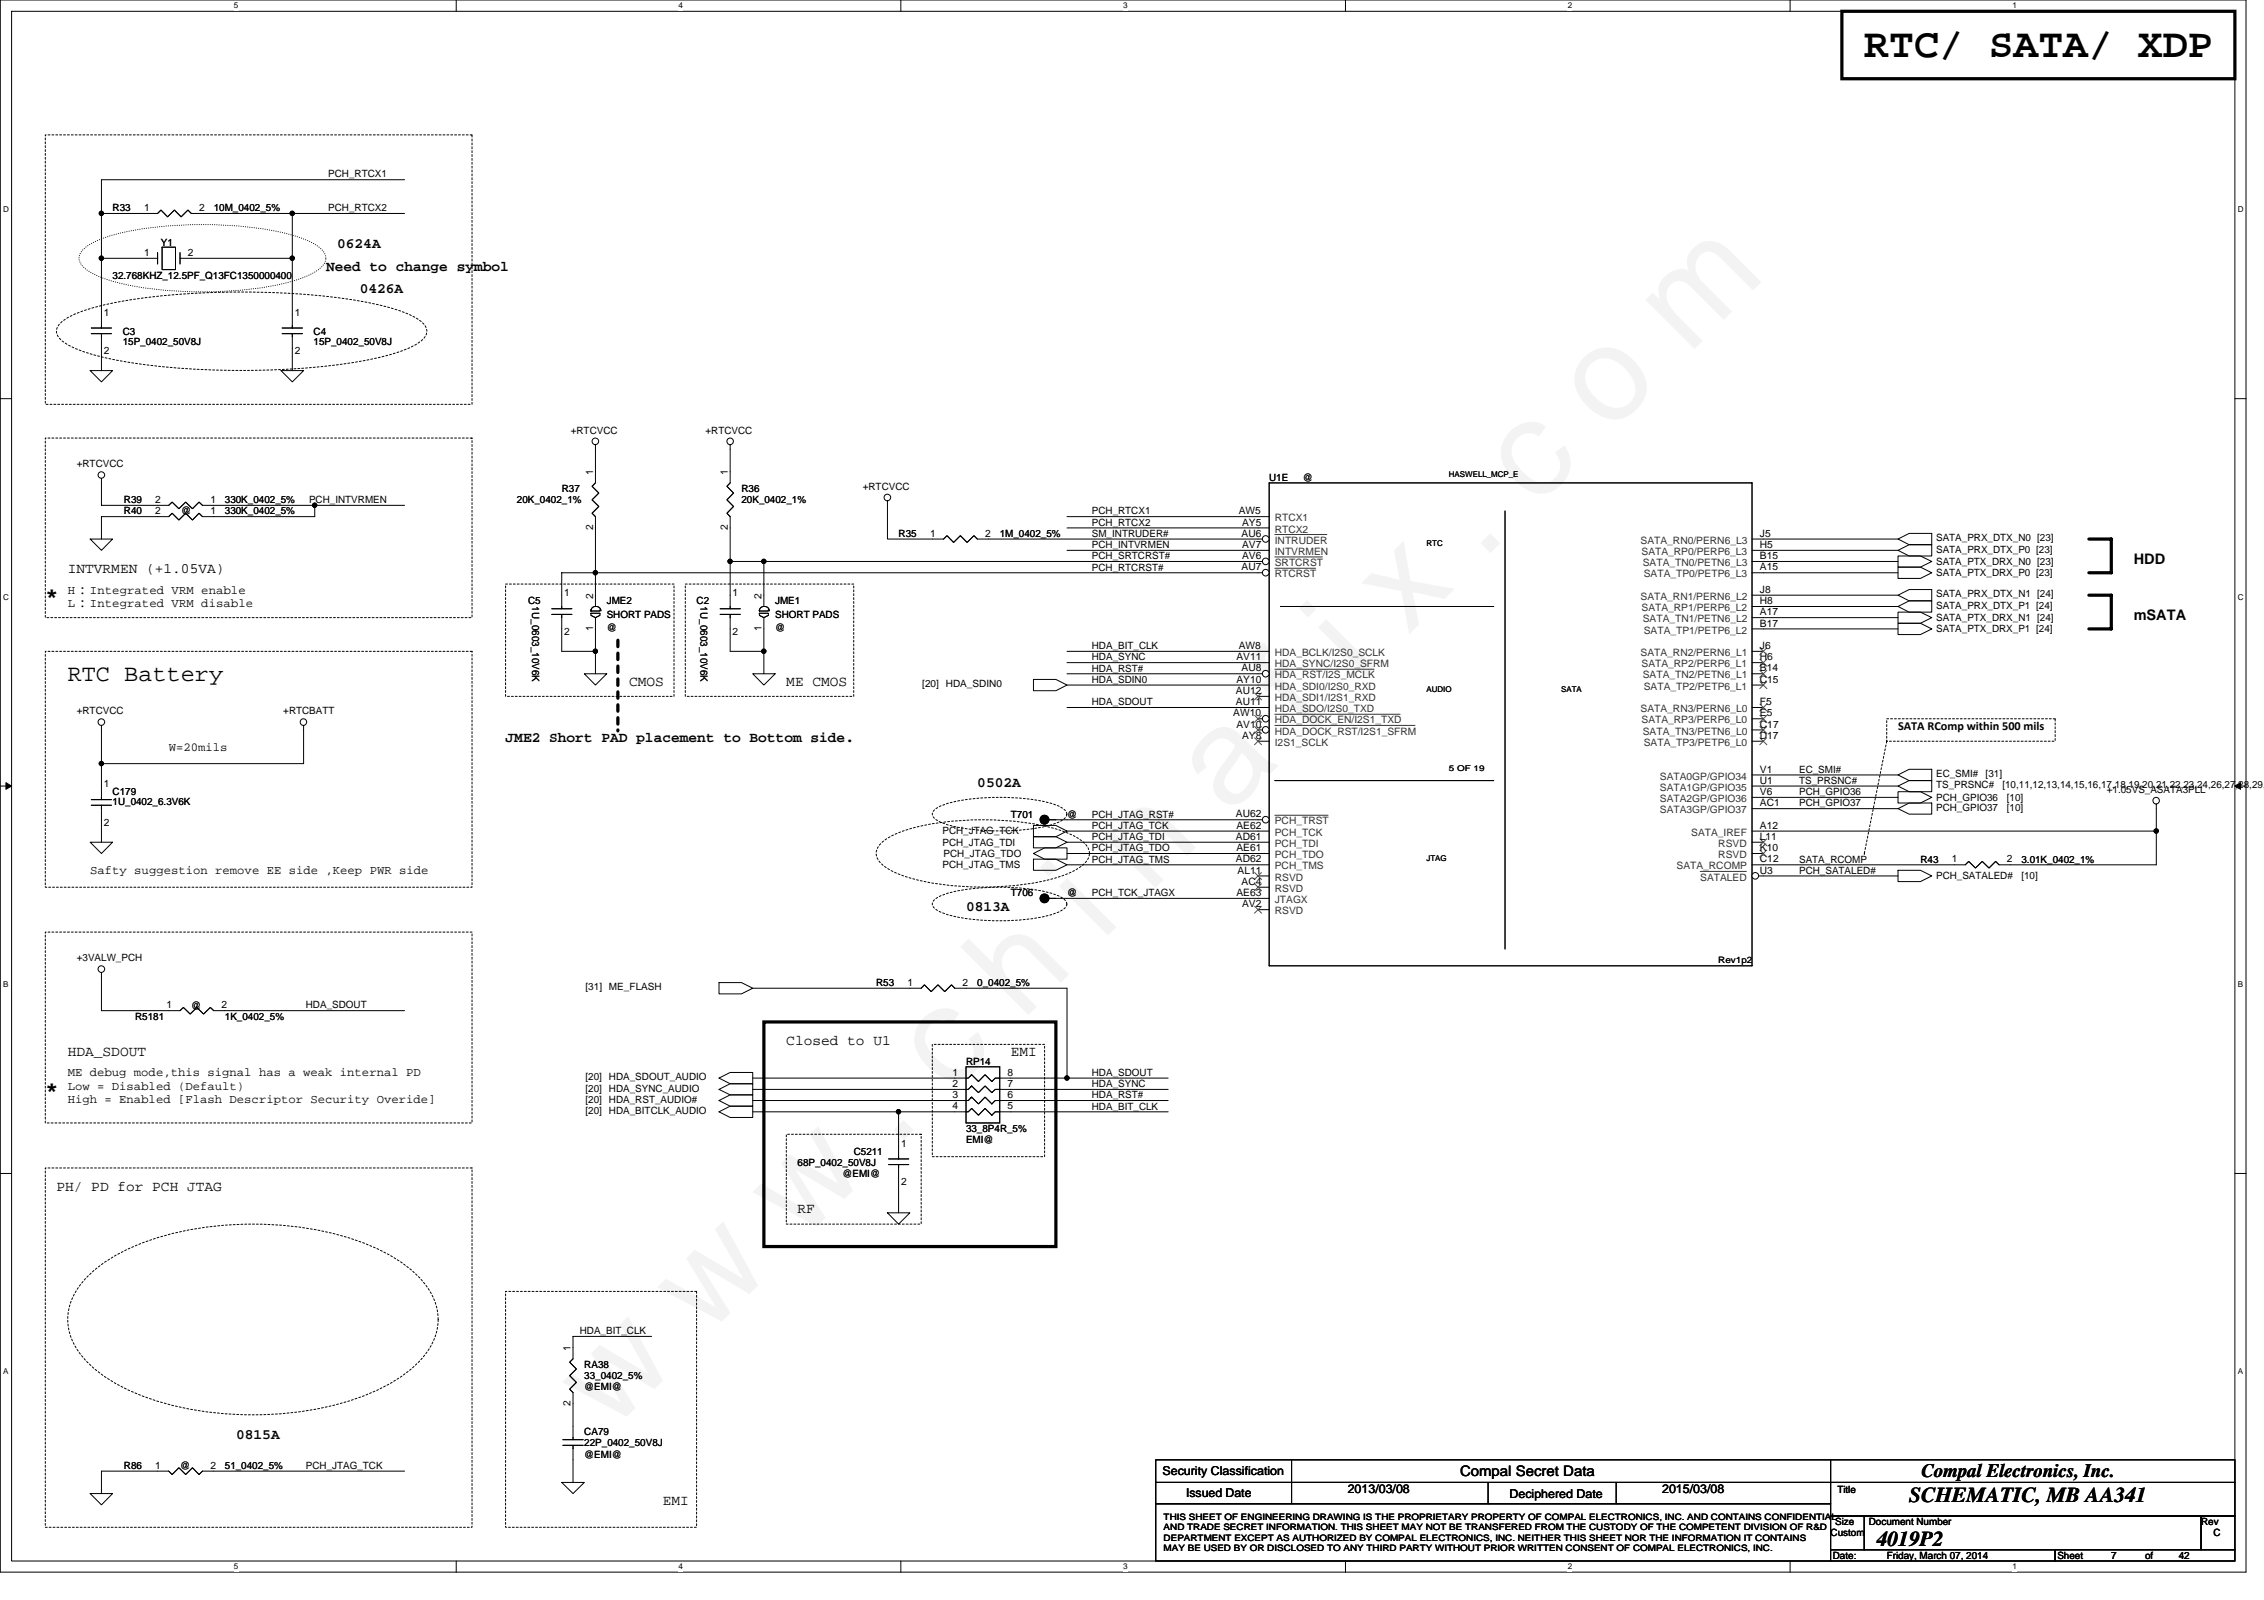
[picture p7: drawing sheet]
<svg xmlns="http://www.w3.org/2000/svg" width="297mm" height="210mm" viewBox="0 0 297 210" stroke-linecap="round" stroke-linejoin="round" font-family="sans-serif">
<defs><g id="words">
<text font-size="17.6" x="80.1" y="188" transform="rotate(-45 80.1 188)">w w w . c h i n a f i x . c o m</text>
<text font-size="5.4" x="244.6" y="7.5">RTC/ SATA/ XDP</text>
<text font-size="3.1" x="8.9" y="89.4">RTC Battery</text>
<g font-size="2.9">
<text x="5.9" y="79.1">*</text>
<text x="5.9" y="143.9">*</text>
</g>
<g font-size="2.8">
<text x="250.5" y="197">SCHEMATIC, MB AA341</text>
<text x="246.2" y="202.9">4019P2</text>
</g>
<text font-size="2.5" x="252.1" y="193.8">Compal Electronics, Inc.</text>
<g font-size="1.9">
<text x="42.8" y="35.5">Need to change symbol</text>
<text x="44.2" y="32.6">0624A</text>
<text x="47.2" y="38.4">0426A</text>
<text x="8.9" y="75.2">INTVRMEN (+1.05VA)</text>
<text x="279.9" y="74">HDD</text>
<text x="279.9" y="81.3">mSATA</text>
<text x="82.5" y="89.9">CMOS</text>
<text x="103.2" y="89.9">ME CMOS</text>
<text x="66.3" y="97.4">JME2 Short PAD placement to Bottom side.</text>
<text x="128.2" y="103.3">0502A</text>
<text x="126.7" y="119.5">0813A</text>
<text x="103.2" y="137.1">Closed to U1</text>
<text x="8.9" y="138.6">HDA_SDOUT</text>
<text x="132.6" y="138.6">EMI</text>
<text x="7.4" y="156.2">PH/ PD for PCH JTAG</text>
<text x="104.6" y="159.2">RF</text>
<text x="31" y="188.7">0815A</text>
<text x="87" y="197.5">EMI</text>
<text x="191.6" y="193.7">Compal Secret Data</text>
</g>
<g font-size="1.6">
<text x="8.9" y="77.9">H：Integrated VRM enable</text>
<text x="8.9" y="79.6">L：Integrated VRM disable</text>
<text x="249" y="95.8">SATA RComp within 500 mils</text>
<text x="22.1" y="98.5">W=20mils</text>
<text x="11.8" y="114.7">Safty suggestion remove EE side ,Keep PWR side</text>
<text x="8.9" y="141.2">ME debug mode,this signal has a weak internal PD</text>
<text x="8.9" y="142.9">Low = Disabled (Default)</text>
<text x="8.9" y="144.7">High = Enabled [Flash Descriptor Security Overide]</text>
<text x="152.5" y="193.5">Security Classification</text>
<text x="155.6" y="196.3">Issued Date</text>
<text x="176.8" y="195.9">2013/03/08</text>
<text x="198.1" y="196.5">Deciphered Date</text>
<text x="218.1" y="195.9">2015/03/08</text>
</g>
<g font-size="1.3">
<text x="43.1" y="23.3">PCH_RTCX1</text>
<text x="14.8" y="27.7">R33</text>
<text x="18.9" y="27.7">1</text>
<text x="26.1" y="27.7">2</text>
<text x="28" y="27.7">10M_0402_5%</text>
<text x="43.1" y="27.7">PCH_RTCX2</text>
<text x="18.9" y="33.6">1</text>
<text x="21.1" y="32.3">Y1</text>
<text x="24.7" y="33.6">2</text>
<text x="13.6" y="41.4">1</text>
<text x="14.8" y="36.6">32.768KHZ_12.5PF_Q13FC1350000400</text>
<text x="38.7" y="41.4">1</text>
<text x="13.6" y="46.4">2</text>
<text x="16.1" y="43.9">C3</text>
<text x="16.1" y="45.2">15P_0402_50V8J</text>
<text x="38.7" y="46.4">2</text>
<text x="41.1" y="43.9">C4</text>
<text x="41.1" y="45.2">15P_0402_50V8J</text>
<text x="74.9" y="56.9">+RTCVCC</text>
<text x="92.6" y="56.9">+RTCVCC</text>
<text x="10.1" y="61.3">+RTCVCC</text>
<text x="20.4" y="66">2</text>
<text x="27.6" y="66">1</text>
<text x="40.6" y="66">PCH_INTVRMEN</text>
<text x="73.7" y="64.5">R37</text>
<text x="77.8" y="62.3" transform="rotate(-90 77.8 62.3)">1</text>
<text x="95.5" y="62.3" transform="rotate(-90 95.5 62.3)">1</text>
<text x="97.3" y="64.5">R36</text>
<text x="113.2" y="64.2">+RTCVCC</text>
<text x="166.5" y="63.1">U1E</text>
<text x="170.9" y="63.1">@</text>
<text x="16.3" y="67.5">R40</text>
<text x="16.3" y="66">R39</text>
<text x="20.4" y="67.5">2</text>
<text x="23.8" y="67.5">@</text>
<text x="27.6" y="67.5">1</text>
<text x="29.5" y="67.5">330K_0402_5%</text>
<text x="29.5" y="66">330K_0402_5%</text>
<text x="67.8" y="66">20K_0402_1%</text>
<text x="77.8" y="69.6" transform="rotate(-90 77.8 69.6)">2</text>
<text x="95.5" y="69.6" transform="rotate(-90 95.5 69.6)">2</text>
<text x="97.3" y="66">20K_0402_1%</text>
<text x="117.9" y="70.4">R35</text>
<text x="122" y="70.4">1</text>
<text x="129.3" y="70.4">2</text>
<text x="131.2" y="70.4">1M_0402_5%</text>
<text x="143.3" y="69">PCH_RTCX2</text>
<text x="143.3" y="67.5">PCH_RTCX1</text>
<text x="143.3" y="70.4">SM_INTRUDER#</text>
<text x="143.3" y="71.9">PCH_INTVRMEN</text>
<text x="162.5" y="67.5">AW5</text>
<text x="162.9" y="70.4">AU6</text>
<text x="163" y="71.9">AV7</text>
<text x="163" y="68.9">AY5</text>
<text x="230.9" y="71.9">H5</text>
<text x="230.9" y="70.4">J5</text>
<text x="254" y="71">SATA_PRX_DTX_N0 [23]</text>
<text x="143.3" y="73.4">PCH_SRTCRST#</text>
<text x="143.3" y="74.8">PCH_RTCRST#</text>
<text x="162.9" y="74.8">AU7</text>
<text x="163" y="73.3">AV6</text>
<text x="230.9" y="74.8">A15</text>
<text x="230.9" y="73.3">B15</text>
<text x="230.9" y="77.8">J8</text>
<text x="254" y="72.5">SATA_PRX_DTX_P0 [23]</text>
<text x="254" y="74.1">SATA_PTX_DRX_N0 [23]</text>
<text x="254" y="75.6">SATA_PTX_DRX_P0 [23]</text>
<text x="69.3" y="79.3">C5</text>
<text x="69.8" y="79.6" transform="rotate(90 69.8 79.6)">1U_0603_10V6K</text>
<text x="74" y="78.2">1</text>
<text x="74" y="83.3">2</text>
<text x="77.8" y="82.8" transform="rotate(-90 77.8 82.8)">1</text>
<text x="77.8" y="78.5" transform="rotate(-90 77.8 78.5)">2</text>
<text x="79.6" y="79.3">JME2</text>
<text x="79.6" y="81">SHORT PADS</text>
<text x="79.6" y="82.8">@</text>
<text x="91.4" y="79.3">C2</text>
<text x="91.9" y="79.6" transform="rotate(90 91.9 79.6)">1U_0603_10V6K</text>
<text x="96.1" y="78.2">1</text>
<text x="96.1" y="83.3">2</text>
<text x="99.9" y="82.8" transform="rotate(-90 99.9 82.8)">1</text>
<text x="99.9" y="78.5" transform="rotate(-90 99.9 78.5)">2</text>
<text x="101.7" y="79.3">JME1</text>
<text x="101.7" y="81">SHORT PADS</text>
<text x="101.7" y="82.8">@</text>
<text x="230.9" y="82.2">B17</text>
<text x="230.9" y="79.2">H8</text>
<text x="230.9" y="80.7">A17</text>
<text x="254" y="79.9">SATA_PRX_DTX_P1 [24]</text>
<text x="254" y="81.5">SATA_PTX_DRX_N1 [24]</text>
<text x="254" y="83">SATA_PTX_DRX_P1 [24]</text>
<text x="254" y="78.4">SATA_PRX_DTX_N1 [24]</text>
<text x="143.3" y="85.2">HDA_BIT_CLK</text>
<text x="143.3" y="86.6">HDA_SYNC</text>
<text x="143.3" y="88.1">HDA_RST#</text>
<text x="143.3" y="89.6">HDA_SDIN0</text>
<text x="162.2" y="86.6">AV11</text>
<text x="162.2" y="89.6">AY10</text>
<text x="162.5" y="85.1">AW8</text>
<text x="162.9" y="88.1">AU8</text>
<text x="230.9" y="89.6">C15</text>
<text x="230.9" y="86.6">H6</text>
<text x="230.9" y="88.1">B14</text>
<text x="230.9" y="85.1">J6</text>
<text x="10.1" y="93.7">+RTCVCC</text>
<text x="37.2" y="93.7">+RTCBATT</text>
<text x="121" y="90.2">[20] HDA_SDIN0</text>
<text x="143.3" y="92.5">HDA_SDOUT</text>
<text x="161.8" y="94">AW10</text>
<text x="162.2" y="92.5">AU11</text>
<text x="162.2" y="91">AU12</text>
<text x="162.2" y="95.4">AV10</text>
<text x="230.9" y="94">E5</text>
<text x="230.9" y="95.4">C17</text>
<text x="230.9" y="92.5">F5</text>
<text x="163" y="96.9">AY8</text>
<text x="230.9" y="96.9">D17</text>
<text x="230.9" y="101.3">V1</text>
<text x="236" y="101.4">EC_SMI#</text>
<text x="254" y="102">EC_SMI#</text>
<text x="260.5" y="102">[31]</text>
<text x="13.6" y="103.3">1</text>
<text x="14.8" y="104.3">C179</text>
<text x="14.8" y="105.6">1U_0402_6.3V6K</text>
<text x="132.6" y="107.3">T701</text>
<text x="140" y="107.3">@</text>
<text x="143.3" y="107.3">PCH_JTAG_RST#</text>
<text x="162.2" y="107.2">AU62</text>
<text x="230.9" y="102.8">U1</text>
<text x="230.9" y="104.3">V6</text>
<text x="230.9" y="105.8">AC1</text>
<text x="236" y="102.8">TS_PRSNC#</text>
<text x="236" y="105.8">PCH_GPIO37</text>
<text x="236" y="104.3">PCH_GPIO36</text>
<text x="254" y="103.4">TS_PRSNC#</text>
<text x="254" y="106.4">PCH_GPIO37</text>
<text x="254" y="105.1">PCH_GPIO36</text>
<text x="262.7" y="103.4">[10,11,12,13,14,15,16,17,18,19,20,21,22,23,24,26,27,28,29,</text>
<text x="263.3" y="106.4">[10]</text>
<text x="263.3" y="105.1">[10]</text>
<text x="276.4" y="104">+1.05VS_ASATA3PLL</text>
<text x="13.6" y="108.3">2</text>
<text x="123.7" y="111">PCH_JTAG_TDI</text>
<text x="123.7" y="113.9">PCH_JTAG_TMS</text>
<text x="123.7" y="109.5">PCH_JTAG_TCK</text>
<text x="123.8" y="112.4">PCH_JTAG_TDO</text>
<text x="143.3" y="108.7">PCH_JTAG_TCK</text>
<text x="143.3" y="110.2">PCH_JTAG_TDI</text>
<text x="143.3" y="111.7">PCH_JTAG_TDO</text>
<text x="143.3" y="113.2">PCH_JTAG_TMS</text>
<text x="162.2" y="110.2">AD61</text>
<text x="162.2" y="113.1">AD62</text>
<text x="162.2" y="108.7">AE62</text>
<text x="162.2" y="111.7">AE61</text>
<text x="230.9" y="113.1">C12</text>
<text x="230.9" y="111.7">K10</text>
<text x="230.9" y="110.2">L11</text>
<text x="230.9" y="108.7">A12</text>
<text x="236" y="113.2">SATA_RCOMP</text>
<text x="252" y="113.2">R43</text>
<text x="256.1" y="113.1">1</text>
<text x="263.3" y="113.1">2</text>
<text x="265.2" y="113.2">3.01K_0402_1%</text>
<text x="132.6" y="117.6">T706</text>
<text x="140" y="117.6">@</text>
<text x="143.3" y="117.6">PCH_TCK_JTAGX</text>
<text x="162.2" y="117.5">AE63</text>
<text x="162.4" y="114.6">AL11</text>
<text x="162.9" y="116.1">AC4</text>
<text x="163" y="119">AV2</text>
<text x="230.9" y="114.6">U3</text>
<text x="236" y="114.6">PCH_SATALED#</text>
<text x="254" y="115.4">PCH_SATALED#</text>
<text x="265.2" y="115.4">[10]</text>
<text x="10.1" y="126.1">+3VALW_PCH</text>
<text x="76.8" y="129.9">[31] ME_FLASH</text>
<text x="115" y="129.4">R53</text>
<text x="119.1" y="129.3">1</text>
<text x="126.3" y="129.3">2</text>
<text x="128.2" y="129.4">0_0402_5%</text>
<text x="17.7" y="133.8">R5181</text>
<text x="21.8" y="132.3">1</text>
<text x="25.1" y="132.3">@</text>
<text x="29.1" y="132.3">2</text>
<text x="29.5" y="133.8">1K_0402_5%</text>
<text x="40.1" y="132.3">HDA_SDOUT</text>
<text x="76.8" y="143.2">[20]</text>
<text x="76.8" y="141.7">[20]</text>
<text x="79.9" y="143.2">HDA_SYNC_AUDIO</text>
<text x="79.9" y="141.7">HDA_SDOUT_AUDIO</text>
<text x="125" y="141.1">1</text>
<text x="125" y="142.6">2</text>
<text x="126.7" y="139.7">RP14</text>
<text x="132.2" y="141.1">8</text>
<text x="132.2" y="142.6">7</text>
<text x="143.3" y="142.6">HDA_SYNC</text>
<text x="143.3" y="141.1">HDA_SDOUT</text>
<text x="76.8" y="146.2">[20]</text>
<text x="76.8" y="144.7">[20]</text>
<text x="79.9" y="146.2">HDA_BITCLK_AUDIO</text>
<text x="79.9" y="144.7">HDA_RST_AUDIO#</text>
<text x="125" y="144.1">3</text>
<text x="125" y="145.5">4</text>
<text x="126.7" y="148.5">33_8P4R_5%</text>
<text x="126.7" y="150">EMI@</text>
<text x="132.2" y="144.1">6</text>
<text x="132.2" y="145.5">5</text>
<text x="143.3" y="145.6">HDA_BIT_CLK</text>
<text x="143.3" y="144.1">HDA_RST#</text>
<text x="104.6" y="152.9">68P_0402_50V8J</text>
<text x="110.5" y="154.4">@EMI@</text>
<text x="112" y="151.5">C5211</text>
<text x="118.2" y="150.4">1</text>
<text x="118.2" y="155.5">2</text>
<text x="74.9" y="177.2" transform="rotate(-90 74.9 177.2)">1</text>
<text x="76.1" y="175">HDA_BIT_CLK</text>
<text x="76.7" y="179.5">RA38</text>
<text x="74.9" y="184.5" transform="rotate(-90 74.9 184.5)">2</text>
<text x="76.7" y="180.9">33_0402_5%</text>
<text x="76.7" y="182.4">@EMI@</text>
<text x="76.7" y="188.3">CA79</text>
<text x="76.7" y="189.8">22P_0402_50V8J</text>
<text x="76.7" y="191.2">@EMI@</text>
<text x="16.3" y="192.7">R86</text>
<text x="20.4" y="192.7">1</text>
<text x="23.6" y="192.7">@</text>
<text x="27.6" y="192.7">2</text>
<text x="29.5" y="192.7">51_0402_5%</text>
<text x="40.1" y="192.7">PCH_JTAG_TCK</text>
<text x="241.1" y="195.8">Title</text>
<text x="240.2" y="201.5">Custom</text>
<text x="240.8" y="200.1">Size</text>
<text x="245.2" y="200.1">Document Number</text>
<text x="288.8" y="200.1">Rev</text>
<text x="290.4" y="201.5">C</text>
<text x="240.5" y="204.5">Date:</text>
<text x="247.5" y="204.5">Friday, March 07, 2014</text>
<text x="269.9" y="204.5">Sheet</text>
<text x="277" y="204.5">7</text>
<text x="281.4" y="204.5">of</text>
<text x="285.9" y="204.5">42</text>
</g>
<g font-size="1.3" fill="#333">
<text x="167.3" y="68.4">RTCX1</text>
<text x="167.3" y="71.3">INTRUDER</text>
<text x="167.3" y="69.9">RTCX2</text>
<text x="215.2" y="71.3">SATA_RN0/PERN6_L3</text>
<text x="167.3" y="72.8">INTVRMEN</text>
<text x="167.3" y="74.3">SRTCRST</text>
<text x="167.3" y="75.8">RTCRST</text>
<text x="215.4" y="72.8">SATA_RP0/PERP6_L3</text>
<text x="215.5" y="74.3">SATA_TN0/PETN6_L3</text>
<text x="215.7" y="75.8">SATA_TP0/PETP6_L3</text>
<text x="215.2" y="78.7">SATA_RN1/PERN6_L2</text>
<text x="215.4" y="80.2">SATA_RP1/PERP6_L2</text>
<text x="215.5" y="81.6">SATA_TN1/PETN6_L2</text>
<text x="215.7" y="83.1">SATA_TP1/PETP6_L2</text>
<text x="167.3" y="86.1">HDA_BCLK/I2S0_SCLK</text>
<text x="167.3" y="87.5">HDA_SYNC/I2S0_SFRM</text>
<text x="167.3" y="89">HDA_RST/I2S_MCLK</text>
<text x="215.2" y="86.1">SATA_RN2/PERN6_L1</text>
<text x="215.4" y="87.5">SATA_RP2/PERP6_L1</text>
<text x="215.5" y="89">SATA_TN2/PETN6_L1</text>
<text x="167.3" y="90.5">HDA_SDI0/I2S0_RXD</text>
<text x="167.3" y="93.4">HDA_SDO/I2S0_TXD</text>
<text x="167.3" y="92">HDA_SDI1/I2S1_RXD</text>
<text x="167.3" y="94.9">HDA_DOCK_EN/I2S1_TXD</text>
<text x="215.2" y="93.4">SATA_RN3/PERN6_L0</text>
<text x="215.4" y="94.9">SATA_RP3/PERP6_L0</text>
<text x="215.7" y="90.5">SATA_TP2/PETP6_L1</text>
<text x="167.3" y="97.9">I2S1_SCLK</text>
<text x="167.3" y="96.4">HDA_DOCK_RST/I2S1_SFRM</text>
<text x="215.5" y="96.4">SATA_TN3/PETN6_L0</text>
<text x="215.7" y="97.9">SATA_TP3/PETP6_L0</text>
<text x="217.8" y="102.3">SATA0GP/GPIO34</text>
<text x="217.8" y="103.7">SATA1GP/GPIO35</text>
<text x="217.8" y="105.2">SATA2GP/GPIO36</text>
<text x="217.8" y="106.7">SATA3GP/GPIO37</text>
<text x="167.3" y="108.2">PCH_TRST</text>
<text x="167.3" y="109.6">PCH_TCK</text>
<text x="167.3" y="111.1">PCH_TDI</text>
<text x="167.3" y="112.6">PCH_TDO</text>
<text x="221.9" y="109.6">SATA_IREF</text>
<text x="225.4" y="112.6">RSVD</text>
<text x="225.4" y="111.1">RSVD</text>
<text x="167.3" y="118.5">JTAGX</text>
<text x="167.3" y="120">RSVD</text>
<text x="167.3" y="115.5">RSVD</text>
<text x="167.3" y="117">RSVD</text>
<text x="167.3" y="114.1">PCH_TMS</text>
<text x="220" y="114.1">SATA_RCOMP</text>
<text x="223.1" y="115.5">SATALED</text>
</g>
<g font-size="1.2">
<text x="225.4" y="126.3">Rev1p2</text>
<text x="152.7" y="199.4">THIS SHEET OF ENGINEERING DRAWING IS THE PROPRIETARY PROPERTY OF COMPAL ELECTRONICS, INC. AND CONTAINS CONFIDENTIAL</text>
<text x="152.7" y="200.8">AND TRADE SECRET INFORMATION. THIS SHEET MAY NOT BE TRANSFERED FROM THE CUSTODY OF THE COMPETENT DIVISION OF R&amp;D</text>
<text x="152.7" y="202.1">DEPARTMENT EXCEPT AS AUTHORIZED BY COMPAL ELECTRONICS, INC. NEITHER THIS SHEET NOR THE INFORMATION IT CONTAINS</text>
<text x="152.7" y="203.5">MAY BE USED BY OR DISCLOSED TO ANY THIRD PARTY WITHOUT PRIOR WRITTEN CONSENT OF COMPAL ELECTRONICS, INC.</text>
</g>
<g font-size="1.1">
<text x="30.7" y="1.1">5</text>
<text x="89" y="1.1">4</text>
<text x="147.4" y="1.1">3</text>
<text x="205.7" y="1.1">2</text>
<text x="264" y="1.1">1</text>
<text x=".4" y="27.8">D</text>
<text x="293.6" y="27.8">D</text>
<text x=".4" y="78.7">C</text>
<text x="293.6" y="78.7">C</text>
<text x=".4" y="129.5">B</text>
<text x="293.6" y="129.5">B</text>
<text x=".4" y="180.3">A</text>
<text x="293.6" y="180.3">A</text>
<text x="30.7" y="205.9">5</text>
<text x="89" y="205.9">4</text>
<text x="147.4" y="205.9">3</text>
<text x="205.7" y="205.9">2</text>
<text x="264" y="205.9">1</text>
</g>
<g font-size="1">
<text x="190.1" y="62.5">HASWELL_MCP_E</text>
<text x="187.2" y="71.7">RTC</text>
<text x="187.2" y="90.8">AUDIO</text>
<text x="204.8" y="90.8">SATA</text>
<text x="190.1" y="101.1">5 OF 19</text>
<text x="187.2" y="112.9">JTAG</text>
</g>
</g></defs>
<path d="M0 0h294.7v206.2h-294.7zM1.5 1.5h291.7v203.3h-291.7z" fill="none" stroke="#000" stroke-width=".13"/>
<g fill="#fff">
<path d="M30.7 .1h.6v1.2h-.6z"/>
<path d="M30.7 204.9h.6v1.2h-.6z"/>
</g>
<path d="M59.9 0v1.5M59.9 204.8v1.5" fill="none" stroke="#000" stroke-width=".13"/>
<g fill="#fff">
<path d="M89 .1h.6v1.2h-.6z"/>
<path d="M89 204.9h.6v1.2h-.6z"/>
</g>
<path d="M118.2 0v1.5M118.2 204.8v1.5" fill="none" stroke="#000" stroke-width=".13"/>
<g fill="#fff">
<path d="M147.4 .1h.5v1.2h-.5z"/>
<path d="M147.4 204.9h.5v1.2h-.5z"/>
</g>
<path d="M176.5 0v1.5M176.5 204.8v1.5" fill="none" stroke="#000" stroke-width=".13"/>
<g fill="#fff">
<path d="M205.7 .1h.6v1.2h-.6z"/>
<path d="M205.7 204.9h.6v1.2h-.6z"/>
</g>
<path d="M234.9 0v1.5M234.9 204.8v1.5" fill="none" stroke="#000" stroke-width=".13"/>
<g fill="#fff">
<path d="M264 .1h.6v1.2h-.6z"/>
<path d="M264 204.9h.6v1.2h-.6z"/>
<path d="M.4 26.9h.8v1.2h-.8z"/>
<path d="M293.6 26.9h.7v1.2h-.7z"/>
<path d="M.4 77.7h.8v1.2h-.8z"/>
<path d="M293.6 77.7h.7v1.2h-.7z"/>
</g>
<path d="M0 52.3h1.5M293.2 52.3h1.5" fill="none" stroke="#000" stroke-width=".13"/>
<g fill="#fff">
<path d="M.4 128.5h.7v1.2h-.7z"/>
<path d="M293.6 128.5h.7v1.2h-.7z"/>
</g>
<path d="M0 103.1h1.5M293.2 103.1h1.5" fill="none" stroke="#000" stroke-width=".13"/>
<path d="M.8 102.7l.7 .4-.7 .4zM293.2 103.1l.8-.4v.8z" fill="#000" stroke="#000" stroke-width=".13"/>
<g fill="#fff">
<path d="M.4 179.3h.7v1.2h-.7z"/>
<path d="M293.6 179.3h.7v1.2h-.7z"/>
</g>
<g fill="none" stroke="#000" stroke-width=".13">
<path d="M13.3 28h7.4l.4-.4 .9 .8 .9-.8 .9 .8 .9-.8 .4 .4h13.3v5.9M13.3 33.9v9.1M13.3 28v5.9h7.4M20.7 33.1v1.5M21.3 32.4h1.7v3h-1.7zM23.6 33.9h14.8M23.6 33.1v1.5M38.4 28h14.7M38.4 33.9v9.1M53.1 23.6h-39.8v4.4M11.8 48.6h3l-1.5 1.5zM12 43.8h2.6"/>
<path d="M12 43h2.6M13.3 43.8v4.8M36.9 48.6h2.9l-1.4 1.5zM37 43.8h2.7M37 43h2.7M38.4 43.8v4.8M78.1 58.4v.5M11.8 70.7h3l-1.5 1.5zM13.3 62.8v3.5h8.8l.5-.4 .9 .8 .9-.8 .8 .8 .9-.8 .5 .4h14.7v1.5h-14.7l-.5-.5-.9 .9-.8-.9-.9 .9-.9-.9-.5 .5h-8.8v2.9M41.3 66.3h11.8M78.1 75.1v3M95.8 69.3v4.4"/>
<path d="M100.2 73.7h64.9M116.4 65.7v5h5.9M129.7 70.7h35.4M165.1 75.1h-91.4v3M166.5 63.4h63.4v63.3h-63.4zM168 79.6h28M197.5 67v57.5M231.3 70.7h17.7M231.3 72.2h17.7M231.3 73.7h17.7M231.3 75.1h17.7M231.3 78.1h17.7"/>
<path d="M231.3 79.6h17.7M249 72.2l1.5-.7h2.9v1.4h-2.9zM249 72.9h3l1.4 .8-1.4 .7h-3zM249 74.4h3l1.4 .7-1.4 .8h-3zM249 70.7l1.5-.7h2.9v1.5h-2.9zM249 79.6l1.5-.8h2.9v1.5h-2.9zM249 78.1l1.5-.8h2.9v1.5h-2.9zM13.3 95.2v9.7M39.8 95.2v5h-26.5M73.7 82.5v2.9M76.7 88.4h2.9l-1.5 1.5zM77.5 80.6v-.1h1.2v.1"/>
<path d="M77.5 80v.2h1.2v-.2M77.5 80.7l.6 .3 .6-.3M77.5 80.1a.66 .66 0 0 1 .7-.5 .66 .66 0 0 1 .6 .5M78.1 82.5v5.9M98.8 88.4h2.9l-1.5 1.5zM99.6 80.6v-.1h1.2v.1M99.6 80v.2h1.2v-.2M99.6 80.7l.6 .3 .6-.3M99.6 80.1a.66 .66 0 0 1 .7-.5 .66 .66 0 0 1 .6 .5M100.2 82.5v2.9h-4.4M140 85.4h25.1M231.3 81h17.7"/>
<path d="M231.3 82.5h17.7M249 80.3h3l1.4 .7-1.4 .8h-3zM249 81.8h3l1.4 .7-1.4 .7h-3zM11.8 110.5h3l-1.5 1.5zM12 105.6h2.6M12 104.9h2.6M13.3 105.6v4.9M138.5 117.9h1.5M138.5 107.5h1.5M167.3 102.4h28.7M231.3 101.7h17.7M231.3 109h51.6"/>
<path d="M231.3 104.6h17.7M231.3 103.1h17.7M231.3 114.9h17.7M231.3 106.1h17.7M249 103.1l1.5-.7h2.9v1.5h-2.9zM249 101.7l1.5-.8h2.9v1.5h-2.9zM249 106.1l1.5-.8h2.9v1.5h-2.9zM249 103.9h3l1.4 .7-1.4 .7h-3zM249 114.2h3l1.4 .7-1.4 .8h-3zM282.9 105.5v8h-20.6l-.5-.5-.8 .9-.9-.9-.9 .9-.9-.9-.5 .5h-26.5M13.3 127.6v5h10.3l.5-.4 .9 .8 .8-.8 .9 .8 .9-.8 .4 .4h25.1M98.8 129.6h20.6"/>
<path d="M126.7 129.6h13.3v11.8h-7.4M0 153.9h1.5M98.8 145.9h19.1v4.4M98.8 142.9h26.5M98.8 141.4h26.5M98.8 144.4h26.5M117.9 154.7v4.4M117.9 145.9h7.4M132.6 145.9h20.7M293.2 153.9h1.5M85.5 175.3h-10.3v1.5M11.8 195.9h3l-1.5 1.5z"/>
<path d="M53.1 193h-26.5l-.5 .4-.9-.8-.8 .8-.9-.8-.9 .8-.5-.4h-8.8v2.9M73.7 194.5h3l-1.5 1.4zM75.2 184.2v2.9M75.2 191.5v3M151.6 191.5h88.6v3h-88.6zM151.6 194.5h88.6v2.8h-88.6zM151.6 197.3h88.6v7.5h-88.6zM169.5 191.5v5.8M195.2 194.5v2.8M212 194.5v2.8M240.2 198.9h4.4v4.4h-4.4zM240.2 191.5h53v3h-53z"/>
<path d="M240.2 194.5h53v4.4h-53zM244.6 198.9h44.2v4.4h-44.2zM288.8 198.9h4.4v4.4h-4.4zM240.2 203.3h29.4v1.5h-29.4zM269.6 203.3h23.6v1.5h-23.6z"/>
<circle cx="78.1" cy="57.9" r=".43"/>
<circle cx="13.3" cy="62.3" r=".43"/>
<circle cx="116.4" cy="65.3" r=".43"/>
<circle cx="13.3" cy="94.7" r=".43"/>
<circle cx="39.8" cy="94.7" r=".43"/>
<circle cx="282.9" cy="105" r=".43"/>
<circle cx="13.3" cy="127.1" r=".43"/>
</g>
<path d="M241.7 1.5h51.5v8.8h-51.5zM274.1 70.7h2.9v4.4h-2.9M274.1 78.1h2.9v4.4h-2.9M100.2 134.1h38.3v29.4h-38.3z" fill="none" stroke="#000" stroke-width=".42"/>
<g fill="none" stroke="#000" stroke-width=".13" stroke-dasharray=".3 .3">
<path d="M5.9 17.7h56v35.3h-56zM5.9 57.5h56v23.5h-56zM7.9 42.4a9.1 9.1 0 0 1 3.6-1.8 64.4 64.4 0 0 1 15.3-2.2 95.2 95.2 0 0 1 22.1 1.4 19.5 19.5 0 0 1 6 2.1 1.64 1.64 0 0 1 1 2.1 5.1 5.1 0 0 1-2.8 1.9 52.5 52.5 0 0 1-14.2 2.5 98.7 98.7 0 0 1-24.4-1.3 19.6 19.6 0 0 1-6-2.1 1.64 1.64 0 0 1-1-2.1zM66.3 76.6h22.1v14.8h-22.1zM89.9 76.6h22.1v14.8h-22.1zM5.9 85.4h56v31h-56zM247.5 97.2l-2.9 14.8M247.5 94.3h22.1v2.9h-22.1zM115.4 110.9a7 7 0 0 1 3.1-1.9 37.9 37.9 0 0 1 17-.9 14.9 14.9 0 0 1 6.5 2.3 1.82 1.82 0 0 1 0 3.1 14.9 14.9 0 0 1-6.5 2.4 39.8 39.8 0 0 1-15.9-.6 9.2 9.2 0 0 1-4.2-2.3 1.6 1.6 0 0 1 0-2.1zM244.6 112h.1M5.9 122.3h56v25h-56zM122.3 137h14.8v14.7h-14.8z"/>
<path d="M5.9 153.2h56v47.2h-56zM11.2 167.7a21.2 21.2 0 0 1 9.7-5.4 44.5 44.5 0 0 1 26.3 .6 20.2 20.2 0 0 1 7.9 4.8 7.3 7.3 0 0 1 0 10.8 21.3 21.3 0 0 1-9.6 5.4 44.4 44.4 0 0 1-26.3-.6 20.2 20.2 0 0 1-8-4.8 7.3 7.3 0 0 1 0-10.8zM66.3 169.4h25.1v31h-25.1z"/>
</g>
<path d="M10.8 32.9a7.3 7.3 0 0 1 3.1-1.8 47.7 47.7 0 0 1 18.1-1.4 26.7 26.7 0 0 1 9.1 2.2 2.56 2.56 0 0 1 1.7 2 2.57 2.57 0 0 1-1.7 1.9 24.4 24.4 0 0 1-9.1 2.2 51 51 0 0 1-16.9-1 9.8 9.8 0 0 1-4.3-2.1 1.41 1.41 0 0 1 0-2z" fill="none" stroke="#000" stroke-width=".13" stroke-dasharray="0 .3"/>
<g fill="#000" stroke="#000" stroke-width=".13">
<circle cx="13.3" cy="28" r=".29"/>
<circle cx="13.3" cy="33.9" r=".29"/>
<circle cx="38.3" cy="33.9" r=".29"/>
<circle cx="38.3" cy="28" r=".29"/>
<circle cx="41.3" cy="66.3" r=".29"/>
<circle cx="13.3" cy="100.2" r=".29"/>
<circle cx="282.9" cy="109" r=".29"/>
</g>
<use href="#words"/>
</svg>
